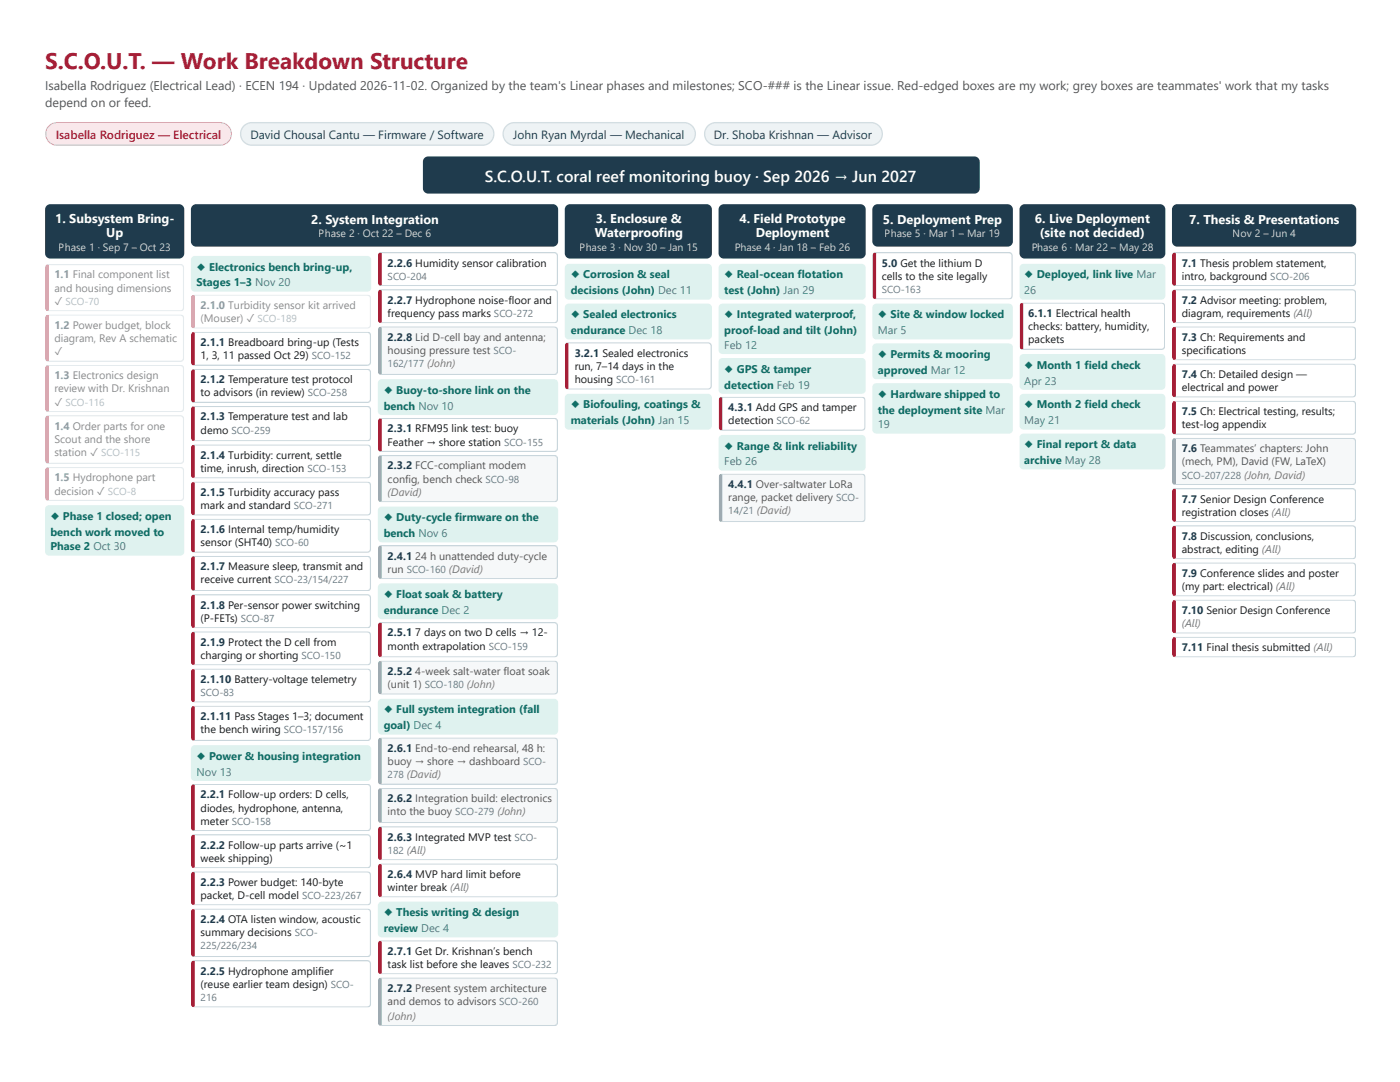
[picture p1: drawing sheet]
<svg xmlns="http://www.w3.org/2000/svg" width="279mm" height="216mm" viewBox="0 0 279 216" stroke-linecap="round" stroke-linejoin="round" font-family="sans-serif">
<defs><g id="words">
<text font-size="4.5" fill="#a51f37" x="9" y="13.8">S.C.O.U.T. — Work Breakdown Structure</text>
<text font-size="3.2" fill="#fff" x="96.7" y="36.2">S.C.O.U.T. coral reef monitoring buoy · Sep 2026 → Jun 2027</text>
<g font-size="2.5" fill="#555">
<text x="9" y="18">Isabella Rodriguez (Electrical Lead) · ECEN 194 · Updated 2026-11-02. Organized by the team's Linear phases and milestones; SCO-### is the Linear issue. Red-edged boxes are my work; grey boxes are teammates' work that my tasks</text>
<text x="9" y="21.4">depend on or feed.</text>
</g>
<g font-size="2.5" fill="#fff">
<text x="11" y="44.4">1. Subsystem Bring-</text>
<text x="21.2" y="47.4">Up</text>
<text x="62.1" y="44.7">2. System Integration</text>
<text x="118.7" y="47.4">Waterproofing</text>
<text x="118.9" y="44.4">3. Enclosure &amp;</text>
<text x="147.6" y="44.4">4. Field Prototype</text>
<text x="150.8" y="47.4">Deployment</text>
<text x="176.2" y="44.7">5. Deployment Prep</text>
<text x="206.5" y="44.4">6. Live Deployment</text>
<text x="207.5" y="47.4">(site not decided)</text>
<text x="237.3" y="44.7">7. Thesis &amp; Presentations</text>
</g>
<text font-size="2.4" fill="#a51f37" x="11.1" y="27.8">Isabella Rodriguez — Electrical</text>
<g font-size="2.4" fill="#1f3b4d">
<text x="50" y="27.8">David Chousal Cantu — Firmware / Software</text>
<text x="102.4" y="27.8">John Ryan Myrdal — Mechanical</text>
<text x="142.5" y="27.8">Dr. Shoba Krishnan — Advisor</text>
</g>
<g font-size="2.2" fill="#0f6e66">
<text x="39.2" y="54">◆ Electronics bench bring-up,</text>
<text x="39.2" y="57.2">Stages 1–3 Nov 20</text>
<text x="113.9" y="55.6">◆ Corrosion &amp; seal</text>
<text x="113.9" y="58.7">decisions (John) Dec 11</text>
<text x="144.6" y="55.6">◆ Real-ocean flotation</text>
<text x="144.6" y="58.7">test (John) Jan 29</text>
<text x="204.4" y="55.6">◆ Deployed, link live Mar</text>
<text x="113.9" y="63.5">◆ Sealed electronics</text>
<text x="144.6" y="63.5">◆ Integrated waterproof,</text>
<text x="175.2" y="63.5">◆ Site &amp; window locked</text>
<text x="113.9" y="66.7">endurance Dec 18</text>
<text x="144.6" y="66.7">proof-load and tilt (John)</text>
<text x="175.2" y="71.4">◆ Permits &amp; mooring</text>
<text x="144.6" y="74.3">◆ GPS &amp; tamper</text>
<text x="144.6" y="77.5">detection Feb 19</text>
<text x="175.2" y="74.6">approved Mar 12</text>
<text x="204.4" y="73.6">◆ Month 1 field check</text>
<text x="76.6" y="78.6">◆ Buoy-to-shore link on the</text>
<text x="76.6" y="81.8">bench Nov 10</text>
<text x="113.9" y="81.5">◆ Biofouling, coatings &amp;</text>
<text x="175.2" y="79.4">◆ Hardware shipped to</text>
<text x="175.2" y="82.5">the deployment site Mar</text>
<text x="204.4" y="81.5">◆ Month 2 field check</text>
<text x="113.9" y="84.7">materials (John) Jan 15</text>
<text x="144.6" y="89.7">◆ Range &amp; link reliability</text>
<text x="204.4" y="89.4">◆ Final report &amp; data</text>
<text x="204.4" y="92.6">archive May 28</text>
<text x="10.1" y="103.7">◆ Phase 1 closed; open</text>
<text x="10.1" y="106.9">bench work moved to</text>
<text x="76.6" y="104">◆ Duty-cycle firmware on the</text>
<text x="76.6" y="107.2">bench Nov 6</text>
<text x="10.1" y="109.8">Phase 2 Oct 30</text>
<text x="76.6" y="119.3">◆ Float soak &amp; battery</text>
<text x="76.6" y="122.5">endurance Dec 2</text>
<text x="76.6" y="142.3">◆ Full system integration (fall</text>
<text x="76.6" y="145.5">goal) Dec 4</text>
<text x="39.2" y="151.6">◆ Power &amp; housing integration</text>
<text x="76.6" y="182.8">◆ Thesis writing &amp; design</text>
<text x="76.6" y="186">review Dec 4</text>
</g>
<g font-size="2.2" fill="#1f3b4d">
<text x="77.4" y="53.2">2.2.6 Humidity sensor calibration</text>
<text x="176" y="53.2">5.0 Get the lithium D</text>
<text x="235.9" y="53.2">7.1 Thesis problem statement,</text>
<text x="10.8" y="55.6">1.1 Final component list</text>
<text x="10.8" y="65.6">1.2 Power budget, block</text>
<text x="40" y="61.6">2.1.0 Turbidity sensor kit arrived</text>
<text x="77.4" y="60.6">2.2.7 Hydrophone noise-floor and</text>
<text x="205.2" y="63.2">6.1.1 Electrical health</text>
<text x="235.9" y="60.6">7.2 Advisor meeting: problem,</text>
<text x="40" y="69.1">2.1.1 Breadboard bring-up (Tests</text>
<text x="77.4" y="68">2.2.8 Lid D-cell bay and antenna;</text>
<text x="114.7" y="71.2">3.2.1 Sealed electronics</text>
<text x="235.9" y="68">7.3 Ch: Requirements and</text>
<text x="10.8" y="75.7">1.3 Electronics design</text>
<text x="40" y="76.5">2.1.2 Temperature test protocol</text>
<text x="235.9" y="75.4">7.4 Ch: Detailed design —</text>
<text x="40" y="83.9">2.1.3 Temperature test and lab</text>
<text x="145.3" y="82">4.3.1 Add GPS and tamper</text>
<text x="235.9" y="82.8">7.5 Ch: Electrical testing, results;</text>
<text x="10.8" y="85.7">1.4 Order parts for one</text>
<text x="77.4" y="86.3">2.3.1 RFM95 link test: buoy</text>
<text x="40" y="91.5">2.1.4 Turbidity: current, settle</text>
<text x="77.4" y="93.7">2.3.2 FCC-compliant modem</text>
<text x="235.9" y="90.2">7.6 Teammates’ chapters: John</text>
<text x="10.8" y="96">1.5 Hydrophone part</text>
<text x="40" y="99">2.1.5 Turbidity accuracy pass</text>
<text x="145.3" y="97.4">4.4.1 Over-saltwater LoRa</text>
<text x="235.9" y="100.3">7.7 Senior Design Conference</text>
<text x="40" y="106.4">2.1.6 Internal temp/humidity</text>
<text x="235.9" y="107.7">7.8 Discussion, conclusions,</text>
<text x="40" y="113.8">2.1.7 Measure sleep, transmit and</text>
<text x="77.4" y="111.7">2.4.1</text>
<text x="235.9" y="115.1">7.9 Conference slides and poster</text>
<text x="40" y="121.4">2.1.8 Per-sensor power switching</text>
<text x="235.9" y="122.5">7.10 Senior Design Conference</text>
<text x="40" y="128.9">2.1.9 Protect the D cell from</text>
<text x="77.4" y="127">2.5.1</text>
<text x="235.9" y="129.9">7.11 Final thesis submitted (All)</text>
<text x="40" y="136.3">2.1.10 Battery-voltage telemetry</text>
<text x="77.4" y="134.7">2.5.2</text>
<text x="40" y="143.7">2.1.11 Pass Stages 1–3; document</text>
<text x="77.4" y="150">2.6.1 End-to-end rehearsal, 48 h:</text>
<text x="40" y="159.3">2.2.1 Follow-up orders: D cells,</text>
<text x="77.4" y="160.1">2.6.2 Integration build: electronics</text>
<text x="77.4" y="167.7">2.6.3 Integrated MVP test SCO-</text>
<text x="40" y="169.3">2.2.2 Follow-up parts arrive (~1</text>
<text x="40" y="176.7">2.2.3 Power budget: 140-byte</text>
<text x="77.4" y="175.2">2.6.4 MVP hard limit before</text>
<text x="40" y="184.1">2.2.4 OTA listen window, acoustic</text>
<text x="77.4" y="190.5">2.7.1 Get Dr. Krishnan’s bench</text>
<text x="40" y="194.5">2.2.5 Hydrophone amplifier</text>
<text x="77.4" y="197.9">2.7.2 Present system architecture</text>
</g>
<g font-size="2.2" fill="#1a1a1a">
<text x="10.8" y="58.2">and housing dimensions</text>
<text x="176" y="55.8">cells to the site legally</text>
<text x="235.9" y="55.8">intro, background SCO-206</text>
<text x="10.8" y="60.9">✓ SCO-70</text>
<text x="40" y="64.3">(Mouser) ✓ SCO-189</text>
<text x="77.4" y="63.2">frequency pass marks SCO-272</text>
<text x="205.2" y="65.9">checks: battery, humidity,</text>
<text x="235.9" y="63.2">diagram, requirements (All)</text>
<text x="10.8" y="68.3">diagram, Rev A schematic</text>
<text x="10.8" y="70.9">✓</text>
<text x="40" y="71.7">1, 3, 11 passed Oct 29) SCO-152</text>
<text x="205.2" y="68.5">packets</text>
<text x="235.9" y="70.6">specifications</text>
<text x="114.7" y="73.8">run, 7–14 days in the</text>
<text x="114.7" y="76.5">housing SCO-161</text>
<text x="10.8" y="78.3">review with Dr. Krishnan</text>
<text x="10.8" y="81">✓ SCO-116</text>
<text x="40" y="79.1">to advisors (in review) SCO-258</text>
<text x="235.9" y="78.1">electrical and power</text>
<text x="10.8" y="88.4">Scout and the shore</text>
<text x="40" y="86.5">demo SCO-259</text>
<text x="77.4" y="88.9">Feather → shore station SCO-155</text>
<text x="145.3" y="84.7">detection SCO-62</text>
<text x="235.9" y="85.5">test-log appendix</text>
<text x="10.8" y="91">station ✓ SCO-115</text>
<text x="40" y="94.2">time, inrush, direction SCO-153</text>
<text x="10.8" y="98.7">decision ✓ SCO-8</text>
<text x="40" y="101.6">mark and standard SCO-271</text>
<text x="235.9" y="102.9">registration closes (All)</text>
<text x="40" y="109">sensor (SHT40) SCO-60</text>
<text x="235.9" y="110.3">abstract, editing (All)</text>
<text x="40" y="116.4">receive current SCO-23/154/227</text>
<text x="235.9" y="117.7">(my part: electrical) (All)</text>
<text x="40" y="124.1">(P-FETs) SCO-87</text>
<text x="40" y="131.5">charging or shorting SCO-150</text>
<text x="77.4" y="129.6">month extrapolation SCO-159</text>
<text x="82.9" y="127">7 days on two D cells → 12-</text>
<text x="40" y="146.3">the bench wiring SCO-157/156</text>
<text x="40" y="161.9">diodes, hydrophone, antenna,</text>
<text x="40" y="164.6">meter SCO-158</text>
<text x="40" y="172">week shipping)</text>
<text x="40" y="179.4">packet, D-cell model SCO-223/267</text>
<text x="77.4" y="177.8">winter break (All)</text>
<text x="40" y="186.8">summary decisions SCO-</text>
<text x="40" y="197.1">(reuse earlier team design) SCO-</text>
<text x="77.4" y="193.1">task list before she leaves SCO-232</text>
</g>
<g font-size="2.2" fill="#4c7d78">
<text x="204.4" y="58.7">26</text>
<text x="144.6" y="69.6">Feb 12</text>
<text x="175.2" y="66.7">Mar 5</text>
<text x="204.4" y="76.7">Apr 23</text>
<text x="175.2" y="85.5">19</text>
<text x="204.4" y="84.7">May 21</text>
<text x="144.6" y="92.9">Feb 26</text>
<text x="39.2" y="154.8">Nov 13</text>
</g>
<g font-size="2.2" fill="#555">
<text x="77.4" y="70.6">housing pressure test SCO-</text>
<text x="235.9" y="92.9">(mech, PM), David (FW, LaTeX)</text>
<text x="77.4" y="96.3">config, bench check SCO-98</text>
<text x="145.3" y="100">range, packet delivery SCO-</text>
<text x="82.9" y="111.7">24 h unattended duty-cycle</text>
<text x="77.4" y="114.3">run SCO-160 (David)</text>
<text x="77.4" y="137.3">(unit 1) SCO-180 (John)</text>
<text x="82.9" y="134.7">4-week salt-water float soak</text>
<text x="77.4" y="152.7">buoy → shore → dashboard SCO-</text>
<text x="77.4" y="162.7">into the buoy SCO-279 (John)</text>
<text x="77.4" y="200.6">and demos to advisors SCO-260</text>
</g>
<g font-size="2.2" fill="#777">
<text x="77.4" y="99">(David)</text>
<text x="235.9" y="125.1">(All)</text>
<text x="77.4" y="203.5">(John)</text>
</g>
<g font-size="2.1" fill="#fff">
<text x="63.6" y="47.4">Phase 2 · Oct 22 – Dec 6</text>
<text x="176.6" y="47.4">Phase 5 · Mar 1 – Mar 19</text>
<text x="246" y="47.4">Nov 2 – Jun 4</text>
<text x="11.7" y="50">Phase 1 · Sep 7 – Oct 23</text>
<text x="115.7" y="50">Phase 3 · Nov 30 – Jan 15</text>
<text x="146.6" y="50">Phase 4 · Jan 18 – Feb 26</text>
<text x="205.8" y="50">Phase 6 · Mar 22 – May 28</text>
</g>
<g font-size="2" fill="#6b7c85">
<text x="77.4" y="55.8">SCO-204</text>
<text x="176" y="58.5">SCO-163</text>
<text x="77.4" y="73.3">162/177 (John)</text>
<text x="235.9" y="95.5">SCO-207/228 (John, David)</text>
<text x="145.3" y="102.7">14/21 (David)</text>
<text x="40" y="138.9">SCO-83</text>
<text x="77.4" y="155.3">278 (David)</text>
<text x="77.4" y="170.4">182 (All)</text>
<text x="40" y="189.4">225/226/234</text>
<text x="40" y="199.8">216</text>
</g>
</g></defs>
<path d="M84.7 31.5l.8-.3h109a1.06 1.06 0 0 1 1 1.1v5.3a1.06 1.06 0 0 1-1 1h-109a1.06 1.06 0 0 1-1.1-1v-5.3z" fill="#1f3b4d"/>
<path d="M9.8 25.1a2.25 2.25 0 0 1 1.6-.6h32.5a2.25 2.25 0 0 1 2.3 2.2 2.25 2.25 0 0 1-2.3 2.3h-32.5a2.25 2.25 0 0 1-2.1-1.4 2.25 2.25 0 0 1 .5-2.5z" fill="#fde8ec"/>
<path d="M9.8 25.1a2.25 2.25 0 0 1 1.6-.6h32.5a2.25 2.25 0 0 1 2.3 2.2 2.25 2.25 0 0 1-2.3 2.3h-32.5a2.25 2.25 0 0 1-2.1-1.4 2.25 2.25 0 0 1 .5-2.5z" fill="none" stroke="#f2b8c3" stroke-width=".26"/>
<path d="M48.7 25.1a2.25 2.25 0 0 1 1.6-.6h46a2.25 2.25 0 0 1 2.3 2.2 2.25 2.25 0 0 1-2.3 2.3h-46a2.25 2.25 0 0 1-2.1-1.4 2.25 2.25 0 0 1 .5-2.5z" fill="#eef3f5"/>
<path d="M48.7 25.1a2.25 2.25 0 0 1 1.6-.6h46a2.25 2.25 0 0 1 2.3 2.2 2.25 2.25 0 0 1-2.3 2.3h-46a2.25 2.25 0 0 1-2.1-1.4 2.25 2.25 0 0 1 .5-2.5z" fill="none" stroke="#d3dee3" stroke-width=".26"/>
<path d="M101.1 25.1a2.25 2.25 0 0 1 1.6-.6h33.8a2.25 2.25 0 0 1 2.3 2.2 2.25 2.25 0 0 1-2.3 2.3h-33.8a2.25 2.25 0 0 1-2.1-1.4 2.25 2.25 0 0 1 .5-2.5z" fill="#eef3f5"/>
<path d="M101.1 25.1a2.25 2.25 0 0 1 1.6-.6h33.8a2.25 2.25 0 0 1 2.3 2.2 2.25 2.25 0 0 1-2.3 2.3h-33.8a2.25 2.25 0 0 1-2.1-1.4 2.25 2.25 0 0 1 .5-2.5z" fill="none" stroke="#d3dee3" stroke-width=".26"/>
<path d="M141.3 25.1a2.25 2.25 0 0 1 1.6-.6h30.9a2.25 2.25 0 0 1 2.3 2.2 2.25 2.25 0 0 1-2.3 2.3h-30.9a2.25 2.25 0 0 1-2.1-1.4 2.25 2.25 0 0 1 .5-2.5z" fill="#eef3f5"/>
<path d="M141.3 25.1a2.25 2.25 0 0 1 1.6-.6h30.9a2.25 2.25 0 0 1 2.3 2.2 2.25 2.25 0 0 1-2.3 2.3h-30.9a2.25 2.25 0 0 1-2.1-1.4 2.25 2.25 0 0 1 .5-2.5z" fill="none" stroke="#d3dee3" stroke-width=".26"/>
<path d="M9.3 41.1l.8-.4h25.6a1.06 1.06 0 0 1 1.1 1.1v8.7a1.06 1.06 0 0 1-1.1 1.1h-25.6a1.06 1.06 0 0 1-1.1-1.1v-8.7z" fill="#1f3b4d"/>
<path d="M9.2 101l.6-.2h26.2a.79 .79 0 0 1 .8 .8v8.5a.79 .79 0 0 1-.8 .8h-26.2a.79 .79 0 0 1-.8-.8v-8.5z" fill="#dff2ef"/>
<path d="M38.4 41.1l.8-.4h71.1a1.06 1.06 0 0 1 1.1 1.1v6.4a1.06 1.06 0 0 1-1.1 1h-71.1a1.06 1.06 0 0 1-1.1-1v-6.4z" fill="#1f3b4d"/>
<path d="M38.3 51.3l.6-.2h34.4a.79 .79 0 0 1 .8 .8v5.5a.79 .79 0 0 1-.8 .8h-34.4a.79 .79 0 0 1-.8-.8v-5.5z" fill="#dff2ef"/>
<path d="M38.7 66.4l.2-.1h34.4a.66 .66 0 0 1 .7 .6v5.3a.66 .66 0 0 1-.7 .7h-34.5l-.2-.3-.1-.4v-5.3z" fill="#fff"/>
<g fill="#c9d6dc">
<path d="M38.1 66.1h36v.6h-36z"/>
<path d="M38.1 72.4h36v.6h-36z"/>
<path d="M73.5 66.1h.6v6.9h-.6z"/>
</g>
<path d="M38.1 66.1h.8v6.9h-.8z" fill="#a51f37"/>
<path d="M38.7 73.8l.2-.1h34.4a.66 .66 0 0 1 .7 .6v5.3a.66 .66 0 0 1-.7 .7h-34.5l-.2-.3-.1-.4v-5.3z" fill="#fff"/>
<g fill="#c9d6dc">
<path d="M38.1 73.6h36v.5h-36z"/>
<path d="M38.1 79.9h36v.5h-36z"/>
<path d="M73.5 73.6h.6v6.8h-.6z"/>
</g>
<path d="M38.1 73.6h.8v6.8h-.8z" fill="#a51f37"/>
<path d="M38.7 81.2l.2-.1h34.4a.66 .66 0 0 1 .7 .7v5.5a.66 .66 0 0 1-.7 .7h-34.5l-.2-.3-.1-.4v-5.5z" fill="#fff"/>
<g fill="#c9d6dc">
<path d="M38.1 81h36v.5h-36z"/>
<path d="M38.1 87.5h36v.6h-36z"/>
<path d="M73.5 81h.6v7.1h-.6z"/>
</g>
<path d="M38.1 81h.8v7.1h-.8z" fill="#a51f37"/>
<path d="M38.7 88.9l.2-.1h34.4a.66 .66 0 0 1 .7 .6v5.3a.66 .66 0 0 1-.7 .7h-34.5l-.2-.3-.1-.4v-5.3z" fill="#fff"/>
<g fill="#c9d6dc">
<path d="M38.1 88.6h36v.6h-36z"/>
<path d="M38.1 94.9h36v.6h-36z"/>
<path d="M73.5 88.6h.6v6.9h-.6z"/>
</g>
<path d="M38.1 88.6h.8v6.9h-.8z" fill="#a51f37"/>
<path d="M38.7 96.3l.2-.1h34.4a.66 .66 0 0 1 .7 .6v5.3a.66 .66 0 0 1-.7 .7h-34.5l-.2-.3-.1-.4v-5.3z" fill="#fff"/>
<g fill="#c9d6dc">
<path d="M38.1 96h36v.6h-36z"/>
<path d="M38.1 102.3h36v.6h-36z"/>
<path d="M73.5 96h.6v6.9h-.6z"/>
</g>
<path d="M38.1 96h.8v6.9h-.8z" fill="#a51f37"/>
<path d="M38.7 103.7l.2-.1h34.4a.66 .66 0 0 1 .7 .6v5.3a.66 .66 0 0 1-.7 .7h-34.5l-.2-.3-.1-.4v-5.3z" fill="#fff"/>
<g fill="#c9d6dc">
<path d="M38.1 103.5h36v.5h-36z"/>
<path d="M38.1 109.8h36v.5h-36z"/>
<path d="M73.5 103.5h.6v6.8h-.6z"/>
</g>
<path d="M38.1 103.5h.8v6.8h-.8z" fill="#a51f37"/>
<path d="M38.7 111.1l.2-.1h34.4a.66 .66 0 0 1 .7 .7v5.5a.66 .66 0 0 1-.7 .7h-34.5l-.2-.3-.1-.4v-5.5z" fill="#fff"/>
<g fill="#c9d6dc">
<path d="M38.1 110.9h36v.5h-36z"/>
<path d="M38.1 117.4h36v.6h-36z"/>
<path d="M73.5 110.9h.6v7.1h-.6z"/>
</g>
<path d="M38.1 110.9h.8v7.1h-.8z" fill="#a51f37"/>
<path d="M38.7 118.8l.2-.1h34.4a.66 .66 0 0 1 .7 .6v5.3a.66 .66 0 0 1-.7 .7h-34.5l-.2-.3-.1-.4v-5.3z" fill="#fff"/>
<g fill="#c9d6dc">
<path d="M38.1 118.5h36v.6h-36z"/>
<path d="M38.1 124.8h36v.6h-36z"/>
<path d="M73.5 118.5h.6v6.9h-.6z"/>
</g>
<path d="M38.1 118.5h.8v6.9h-.8z" fill="#a51f37"/>
<path d="M38.7 126.2l.2-.1h34.4a.66 .66 0 0 1 .7 .6v5.3a.66 .66 0 0 1-.7 .7h-34.5l-.2-.3-.1-.4v-5.3z" fill="#fff"/>
<g fill="#c9d6dc">
<path d="M38.1 125.9h36v.6h-36z"/>
<path d="M38.1 132.2h36v.6h-36z"/>
<path d="M73.5 125.9h.6v6.9h-.6z"/>
</g>
<path d="M38.1 125.9h.8v6.9h-.8z" fill="#a51f37"/>
<path d="M38.7 133.6l.2-.1h34.4a.66 .66 0 0 1 .7 .6v5.3a.66 .66 0 0 1-.7 .7h-34.5l-.2-.3-.1-.4v-5.3z" fill="#fff"/>
<g fill="#c9d6dc">
<path d="M38.1 133.3h36v.6h-36z"/>
<path d="M38.1 139.6h36v.6h-36z"/>
<path d="M73.5 133.3h.6v6.9h-.6z"/>
</g>
<path d="M38.1 133.3h.8v6.9h-.8z" fill="#a51f37"/>
<path d="M38.7 141l.2-.1h34.4a.66 .66 0 0 1 .7 .7v5.5a.66 .66 0 0 1-.7 .7h-34.5l-.2-.3-.1-.4v-5.5z" fill="#fff"/>
<g fill="#c9d6dc">
<path d="M38.1 140.8h36v.5h-36z"/>
<path d="M38.1 147.3h36v.6h-36z"/>
<path d="M73.5 140.8h.6v7.1h-.6z"/>
</g>
<path d="M38.1 140.8h.8v7.1h-.8z" fill="#a51f37"/>
<path d="M38.3 148.9l.6-.2h34.4a.79 .79 0 0 1 .8 .8v5.5a.79 .79 0 0 1-.8 .8h-34.4a.79 .79 0 0 1-.8-.8v-5.5z" fill="#dff2ef"/>
<path d="M38.7 156.6l.2-.1h34.4a.66 .66 0 0 1 .7 .7v7.9a.66 .66 0 0 1-.7 .7l-34.5-.1-.2-.2-.1-.4v-7.9z" fill="#fff"/>
<g fill="#c9d6dc">
<path d="M38.1 156.4h36v.5h-36z"/>
<path d="M38.1 165.3h36v.6h-36z"/>
<path d="M73.5 156.4h.6v9.5h-.6z"/>
</g>
<path d="M38.1 156.4h.8v9.5h-.8z" fill="#a51f37"/>
<path d="M38.7 166.7l.2-.1h34.4a.66 .66 0 0 1 .7 .6v5.3a.66 .66 0 0 1-.7 .7h-34.5l-.2-.3-.1-.4v-5.3z" fill="#fff"/>
<g fill="#c9d6dc">
<path d="M38.1 166.4h36v.6h-36z"/>
<path d="M38.1 172.7h36v.6h-36z"/>
<path d="M73.5 166.4h.6v6.9h-.6z"/>
</g>
<path d="M38.1 166.4h.8v6.9h-.8z" fill="#a51f37"/>
<path d="M38.7 174.1l.2-.1h34.4a.66 .66 0 0 1 .7 .6v5.3a.66 .66 0 0 1-.7 .7h-34.5l-.2-.3-.1-.4v-5.3z" fill="#fff"/>
<g fill="#c9d6dc">
<path d="M38.1 173.8h36v.6h-36z"/>
<path d="M38.1 180.1h36v.6h-36z"/>
<path d="M73.5 173.8h.6v6.9h-.6z"/>
</g>
<path d="M38.1 173.8h.8v6.9h-.8z" fill="#a51f37"/>
<path d="M38.7 181.5l.2-.1h34.4a.66 .66 0 0 1 .7 .6v8.2a.66 .66 0 0 1-.7 .7h-34.5l-.2-.3-.1-.4v-8.2z" fill="#fff"/>
<g fill="#c9d6dc">
<path d="M38.1 181.2h36v.6h-36z"/>
<path d="M38.1 190.4h36v.6h-36z"/>
<path d="M73.5 181.2h.6v9.8h-.6z"/>
</g>
<path d="M38.1 181.2h.8v9.8h-.8z" fill="#a51f37"/>
<path d="M38.7 191.8l.2-.1h34.4a.66 .66 0 0 1 .7 .7v7.9a.66 .66 0 0 1-.7 .7l-34.5-.1-.2-.2-.1-.4v-7.9z" fill="#fff"/>
<g fill="#c9d6dc">
<path d="M38.1 191.6h36v.5h-36z"/>
<path d="M38.1 200.5h36v.6h-36z"/>
<path d="M73.5 191.6h.6v9.5h-.6z"/>
</g>
<path d="M38.1 191.6h.8v9.5h-.8z" fill="#a51f37"/>
<path d="M76 50.5l.2-.1h34.4a.66 .66 0 0 1 .7 .7v5.3a.66 .66 0 0 1-.7 .6h-34.5l-.2-.3-.1-.3v-5.3z" fill="#fff"/>
<g fill="#c9d6dc">
<path d="M75.4 50.3h36v.5h-36z"/>
<path d="M75.4 56.6h36v.5h-36z"/>
<path d="M110.8 50.3h.6v6.8h-.6z"/>
</g>
<path d="M75.4 50.3h.8v6.8h-.8z" fill="#a51f37"/>
<path d="M76 57.9l.2-.1h34.4a.66 .66 0 0 1 .7 .7v5.3a.66 .66 0 0 1-.7 .6h-34.5l-.2-.3-.1-.3v-5.3z" fill="#fff"/>
<g fill="#c9d6dc">
<path d="M75.4 57.7h36v.6h-36z"/>
<path d="M75.4 64h36v.6h-36z"/>
<path d="M110.8 57.7h.6v6.9h-.6z"/>
</g>
<path d="M75.4 57.7h.8v6.9h-.8z" fill="#a51f37"/>
<path d="M76 65.3l.2-.1h34.4a.66 .66 0 0 1 .7 .7v8.2a.66 .66 0 0 1-.7 .6h-34.5l-.2-.2-.1-.4v-8.2z" fill="#f6f8f9"/>
<g fill="#c9d6dc">
<path d="M75.4 65.1h36v.6h-36z"/>
<path d="M75.4 74.3h36v.6h-36z"/>
<path d="M110.8 65.1h.6v9.8h-.6z"/>
</g>
<path d="M75.4 65.1h.8v9.8h-.8z" fill="#9aa8b0"/>
<path d="M75.6 75.9l.6-.2h34.4a.79 .79 0 0 1 .8 .8v5.5a.79 .79 0 0 1-.8 .8h-34.4a.79 .79 0 0 1-.8-.8v-5.5z" fill="#dff2ef"/>
<path d="M76 83.6l.2-.1h34.4a.66 .66 0 0 1 .7 .6v5.3a.66 .66 0 0 1-.7 .7h-34.5l-.2-.3-.1-.4v-5.3z" fill="#fff"/>
<g fill="#c9d6dc">
<path d="M75.4 83.3h36v.6h-36z"/>
<path d="M75.4 89.6h36v.6h-36z"/>
<path d="M110.8 83.3h.6v6.9h-.6z"/>
</g>
<path d="M75.4 83.3h.8v6.9h-.8z" fill="#a51f37"/>
<path d="M76 91l.2-.1h34.4a.66 .66 0 0 1 .7 .6v8a.66 .66 0 0 1-.7 .6h-34.5l-.2-.2-.1-.4v-8z" fill="#f6f8f9"/>
<g fill="#c9d6dc">
<path d="M75.4 90.8h36v.5h-36z"/>
<path d="M75.4 99.7h36v.6h-36z"/>
<path d="M110.8 90.8h.6v9.5h-.6z"/>
</g>
<path d="M75.4 90.8h.8v9.5h-.8z" fill="#9aa8b0"/>
<path d="M75.6 101.3l.6-.2h34.4a.79 .79 0 0 1 .8 .8v5.5a.79 .79 0 0 1-.8 .8h-34.4a.79 .79 0 0 1-.8-.8v-5.5z" fill="#dff2ef"/>
<path d="M76 109l.2-.1h34.4a.66 .66 0 0 1 .7 .6v5.3a.66 .66 0 0 1-.7 .7h-34.5l-.2-.3-.1-.4v-5.3z" fill="#f6f8f9"/>
<g fill="#c9d6dc">
<path d="M75.4 108.7h36v.6h-36z"/>
<path d="M75.4 115h36v.6h-36z"/>
<path d="M110.8 108.7h.6v6.9h-.6z"/>
</g>
<path d="M75.4 108.7h.8v6.9h-.8z" fill="#9aa8b0"/>
<path d="M75.6 116.6l.6-.2h34.4a.79 .79 0 0 1 .8 .8v5.6a.79 .79 0 0 1-.8 .8h-34.4a.79 .79 0 0 1-.8-.8v-5.6z" fill="#dff2ef"/>
<path d="M76 124.3l.2-.1h34.4a.66 .66 0 0 1 .7 .7v5.5a.66 .66 0 0 1-.7 .7h-34.5l-.2-.3-.1-.4v-5.5z" fill="#fff"/>
<g fill="#c9d6dc">
<path d="M75.4 124.1h36v.6h-36z"/>
<path d="M75.4 130.7h36v.5h-36z"/>
<path d="M110.8 124.1h.6v7.1h-.6z"/>
</g>
<path d="M75.4 124.1h.8v7.1h-.8z" fill="#a51f37"/>
<path d="M76 132l.2-.1h34.4a.66 .66 0 0 1 .7 .7v5.2a.66 .66 0 0 1-.7 .7h-34.5l-.2-.3-.1-.4v-5.2z" fill="#f6f8f9"/>
<g fill="#c9d6dc">
<path d="M75.4 131.8h36v.5h-36z"/>
<path d="M75.4 138.1h36v.5h-36z"/>
<path d="M110.8 131.8h.6v6.8h-.6z"/>
</g>
<path d="M75.4 131.8h.8v6.8h-.8z" fill="#9aa8b0"/>
<path d="M75.6 139.7l.6-.3h34.4a.79 .79 0 0 1 .8 .8v5.6a.79 .79 0 0 1-.8 .8h-34.4a.79 .79 0 0 1-.8-.8v-5.6z" fill="#dff2ef"/>
<path d="M76 147.4l.2-.2h34.4a.66 .66 0 0 1 .7 .7v7.9a.66 .66 0 0 1-.7 .7h-34.5l-.2-.3-.1-.4v-7.9z" fill="#f6f8f9"/>
<g fill="#c9d6dc">
<path d="M75.4 147.1h36v.6h-36z"/>
<path d="M75.4 156.1h36v.5h-36z"/>
<path d="M110.8 147.1h.6v9.5h-.6z"/>
</g>
<path d="M75.4 147.1h.8v9.5h-.8z" fill="#9aa8b0"/>
<path d="M76 157.4l.2-.1h34.4a.66 .66 0 0 1 .7 .7v5.5a.66 .66 0 0 1-.7 .7h-34.5l-.2-.3-.1-.4v-5.5z" fill="#f6f8f9"/>
<g fill="#c9d6dc">
<path d="M75.4 157.2h36v.5h-36z"/>
<path d="M75.4 163.7h36v.6h-36z"/>
<path d="M110.8 157.2h.6v7.1h-.6z"/>
</g>
<path d="M75.4 157.2h.8v7.1h-.8z" fill="#9aa8b0"/>
<path d="M76 165.1l.2-.1h34.4a.66 .66 0 0 1 .7 .6v5.3a.66 .66 0 0 1-.7 .7h-34.5l-.2-.3-.1-.4v-5.3z" fill="#fff"/>
<g fill="#c9d6dc">
<path d="M75.4 164.8h36v.6h-36z"/>
<path d="M75.4 171.1h36v.6h-36z"/>
<path d="M110.8 164.8h.6v6.9h-.6z"/>
</g>
<path d="M75.4 164.8h.8v6.9h-.8z" fill="#a51f37"/>
<path d="M76 172.5l.2-.1h34.4a.66 .66 0 0 1 .7 .6v5.3a.66 .66 0 0 1-.7 .7h-34.5l-.2-.3-.1-.4v-5.3z" fill="#fff"/>
<g fill="#c9d6dc">
<path d="M75.4 172.2h36v.6h-36z"/>
<path d="M75.4 178.5h36v.6h-36z"/>
<path d="M110.8 172.2h.6v6.9h-.6z"/>
</g>
<path d="M75.4 172.2h.8v6.9h-.8z" fill="#a51f37"/>
<path d="M75.6 180.1l.6-.2h34.4a.79 .79 0 0 1 .8 .8v5.6a.79 .79 0 0 1-.8 .8h-34.4a.79 .79 0 0 1-.8-.8v-5.6z" fill="#dff2ef"/>
<path d="M76 187.8l.2-.1h34.4a.66 .66 0 0 1 .7 .7v5.3a.66 .66 0 0 1-.7 .6h-34.5l-.2-.3-.1-.3v-5.3z" fill="#fff"/>
<g fill="#c9d6dc">
<path d="M75.4 187.6h36v.6h-36z"/>
<path d="M75.4 193.9h36v.6h-36z"/>
<path d="M110.8 187.6h.6v6.9h-.6z"/>
</g>
<path d="M75.4 187.6h.8v6.9h-.8z" fill="#a51f37"/>
<path d="M76 195.2l.2-.1h34.4a.66 .66 0 0 1 .7 .7v8.2a.66 .66 0 0 1-.7 .7l-34.5-.1-.2-.2-.1-.4v-8.2z" fill="#f6f8f9"/>
<g fill="#c9d6dc">
<path d="M75.4 195h36v.6h-36z"/>
<path d="M75.4 204.2h36v.6h-36z"/>
<path d="M110.8 195h.6v9.8h-.6z"/>
</g>
<path d="M75.4 195h.8v9.8h-.8z" fill="#9aa8b0"/>
<path d="M113 41.1l.8-.4h27.2a1.06 1.06 0 0 1 1.1 1.1v8.7a1.06 1.06 0 0 1-1.1 1.1h-27.2a1.06 1.06 0 0 1-1.1-1.1v-8.7z" fill="#1f3b4d"/>
<g fill="#dff2ef">
<path d="M112.9 52.9l.6-.2h27.8a.79 .79 0 0 1 .8 .7v5.6a.79 .79 0 0 1-.8 .8h-27.8a.79 .79 0 0 1-.8-.8v-5.6z"/>
<path d="M112.9 60.8l.6-.2h27.8a.79 .79 0 0 1 .8 .8v5.5a.79 .79 0 0 1-.8 .8h-27.8a.79 .79 0 0 1-.8-.8v-5.5z"/>
</g>
<path d="M113.3 68.5l.2-.1h27.8a.66 .66 0 0 1 .6 .7v7.9a.66 .66 0 0 1-.6 .7l-27.9-.1-.2-.2-.1-.4v-7.9z" fill="#fff"/>
<g fill="#c9d6dc">
<path d="M112.7 68.3h29.4v.5h-29.4z"/>
<path d="M112.7 77.2h29.4v.6h-29.4z"/>
<path d="M141.5 68.3h.6v9.5h-.6z"/>
</g>
<path d="M112.7 68.3h.9v9.5h-.9z" fill="#a51f37"/>
<path d="M112.9 78.8l.6-.2h27.8a.79 .79 0 0 1 .8 .8v5.5a.79 .79 0 0 1-.8 .8h-27.8a.79 .79 0 0 1-.8-.8v-5.5z" fill="#dff2ef"/>
<path d="M143.7 41.1l.8-.4h27.2a1.06 1.06 0 0 1 1.1 1.1v8.7a1.06 1.06 0 0 1-1.1 1.1h-27.2a1.06 1.06 0 0 1-1.1-1.1v-8.7z" fill="#1f3b4d"/>
<g fill="#dff2ef">
<path d="M143.6 52.9l.6-.2h27.8a.79 .79 0 0 1 .8 .7v5.6a.79 .79 0 0 1-.8 .8h-27.8a.79 .79 0 0 1-.8-.8v-5.6z"/>
<path d="M143.6 60.8l.6-.2h27.8a.79 .79 0 0 1 .8 .8v8.4a.79 .79 0 0 1-.8 .8h-27.8a.79 .79 0 0 1-.8-.8v-8.4z"/>
<path d="M143.6 71.7l.6-.3h27.8a.79 .79 0 0 1 .8 .8v5.6a.79 .79 0 0 1-.8 .8h-27.8a.79 .79 0 0 1-.8-.8v-5.6z"/>
</g>
<path d="M144 79.4l.2-.2h27.8a.66 .66 0 0 1 .6 .7v5.3a.66 .66 0 0 1-.6 .7l-27.9-.1-.2-.2-.1-.4v-5.3z" fill="#fff"/>
<g fill="#c9d6dc">
<path d="M143.4 79.1h29.4v.6h-29.4z"/>
<path d="M143.4 85.4h29.4v.6h-29.4z"/>
<path d="M172.2 79.1h.6v6.9h-.6z"/>
</g>
<path d="M143.4 79.1h.8v6.9h-.8z" fill="#a51f37"/>
<path d="M143.6 87l.6-.2h27.8a.79 .79 0 0 1 .8 .8v5.5a.79 .79 0 0 1-.8 .8h-27.8a.79 .79 0 0 1-.8-.8v-5.5z" fill="#dff2ef"/>
<path d="M144 94.7l.2-.1h27.8a.66 .66 0 0 1 .6 .6v8.3a.66 .66 0 0 1-.6 .6h-27.9l-.2-.3-.1-.3v-8.3z" fill="#f6f8f9"/>
<g fill="#c9d6dc">
<path d="M143.4 94.5h29.4v.5h-29.4z"/>
<path d="M143.4 103.7h29.4v.5h-29.4z"/>
<path d="M172.2 94.5h.6v9.7h-.6z"/>
</g>
<path d="M143.4 94.5h.8v9.7h-.8z" fill="#9aa8b0"/>
<path d="M174.4 41.1l.8-.4h25.9a1.06 1.06 0 0 1 1 1.1v6.4a1.06 1.06 0 0 1-1 1h-25.9a1.06 1.06 0 0 1-1.1-1v-6.4z" fill="#1f3b4d"/>
<path d="M174.7 50.5l.2-.1h26.4a.66 .66 0 0 1 .7 .7v7.9a.66 .66 0 0 1-.7 .7h-26.5l-.2-.3-.1-.4v-7.9z" fill="#fff"/>
<g fill="#c9d6dc">
<path d="M174.1 50.3h28v.5h-28z"/>
<path d="M174.1 59.2h28v.6h-28z"/>
<path d="M201.6 50.3h.5v9.5h-.5z"/>
</g>
<path d="M174.1 50.3h.8v9.5h-.8z" fill="#a51f37"/>
<g fill="#dff2ef">
<path d="M174.3 60.8l.6-.2h26.4a.79 .79 0 0 1 .8 .8v5.5a.79 .79 0 0 1-.8 .8h-26.4a.79 .79 0 0 1-.8-.8v-5.5z"/>
<path d="M174.3 68.8l.6-.3h26.4a.79 .79 0 0 1 .8 .8v5.6a.79 .79 0 0 1-.8 .8h-26.4a.79 .79 0 0 1-.8-.8v-5.6z"/>
<path d="M174.3 76.7l.6-.2h26.4a.79 .79 0 0 1 .8 .8v8.4a.79 .79 0 0 1-.8 .8h-26.4a.79 .79 0 0 1-.8-.8v-8.4z"/>
</g>
<path d="M203.8 41.1l.7-.4h27a1.06 1.06 0 0 1 1.1 1.1v8.7a1.06 1.06 0 0 1-1.1 1.1h-27a1.06 1.06 0 0 1-1-1.1v-8.7z" fill="#1f3b4d"/>
<path d="M203.7 52.9l.6-.2h27.5a.79 .79 0 0 1 .8 .7v5.6a.79 .79 0 0 1-.8 .8h-27.5a.79 .79 0 0 1-.8-.8v-5.6z" fill="#dff2ef"/>
<path d="M204 60.6l.3-.1h27.5a.66 .66 0 0 1 .6 .6v8a.66 .66 0 0 1-.6 .6h-27.6l-.3-.3v-.3v-8z" fill="#fff"/>
<g fill="#c9d6dc">
<path d="M203.5 60.3h29.1v.6h-29.1z"/>
<path d="M203.5 69.3h29.1v.5h-29.1z"/>
<path d="M232 60.3h.6v9.5h-.6z"/>
</g>
<path d="M203.5 60.3h.8v9.5h-.8z" fill="#a51f37"/>
<g fill="#dff2ef">
<path d="M203.7 70.9l.6-.3h27.5a.79 .79 0 0 1 .8 .8v5.6a.79 .79 0 0 1-.8 .8h-27.5a.79 .79 0 0 1-.8-.8v-5.6z"/>
<path d="M203.7 78.8l.6-.2h27.5a.79 .79 0 0 1 .8 .8v5.5a.79 .79 0 0 1-.8 .8h-27.5a.79 .79 0 0 1-.8-.8v-5.5z"/>
<path d="M203.7 86.8l.6-.3h27.5a.79 .79 0 0 1 .8 .8v5.6a.79 .79 0 0 1-.8 .8h-27.5a.79 .79 0 0 1-.8-.8v-5.6z"/>
</g>
<path d="M234.2 41.1l.7-.4h34.7a1.06 1.06 0 0 1 1.1 1.1v6.4a1.06 1.06 0 0 1-1.1 1h-34.7a1.06 1.06 0 0 1-1-1v-6.4z" fill="#1f3b4d"/>
<path d="M234.5 50.5l.2-.1h35.2a.66 .66 0 0 1 .6 .7v5.3a.66 .66 0 0 1-.6 .6h-35.3l-.2-.3-.1-.3v-5.3z" fill="#fff"/>
<g fill="#c9d6dc">
<path d="M233.9 50.3h36.8v.5h-36.8z"/>
<path d="M233.9 56.6h36.8v.5h-36.8z"/>
<path d="M270.1 50.3h.6v6.8h-.6z"/>
</g>
<path d="M233.9 50.3h.8v6.8h-.8z" fill="#a51f37"/>
<path d="M234.5 57.9l.2-.1h35.2a.66 .66 0 0 1 .6 .7v5.3a.66 .66 0 0 1-.6 .6h-35.3l-.2-.3-.1-.3v-5.3z" fill="#fff"/>
<g fill="#c9d6dc">
<path d="M233.9 57.7h36.8v.6h-36.8z"/>
<path d="M233.9 64h36.8v.6h-36.8z"/>
<path d="M270.1 57.7h.6v6.9h-.6z"/>
</g>
<path d="M233.9 57.7h.8v6.9h-.8z" fill="#a51f37"/>
<path d="M234.5 65.3l.2-.1h35.2a.66 .66 0 0 1 .6 .7v5.3a.66 .66 0 0 1-.6 .6h-35.3l-.2-.3-.1-.3v-5.3z" fill="#fff"/>
<g fill="#c9d6dc">
<path d="M233.9 65.1h36.8v.6h-36.8z"/>
<path d="M233.9 71.4h36.8v.6h-36.8z"/>
<path d="M270.1 65.1h.6v6.9h-.6z"/>
</g>
<path d="M233.9 65.1h.8v6.9h-.8z" fill="#a51f37"/>
<path d="M234.5 72.7l.2-.1h35.2a.66 .66 0 0 1 .6 .7v5.3a.66 .66 0 0 1-.6 .6h-35.3l-.2-.3-.1-.3v-5.3z" fill="#fff"/>
<g fill="#c9d6dc">
<path d="M233.9 72.5h36.8v.6h-36.8z"/>
<path d="M233.9 78.8h36.8v.6h-36.8z"/>
<path d="M270.1 72.5h.6v6.9h-.6z"/>
</g>
<path d="M233.9 72.5h.8v6.9h-.8z" fill="#a51f37"/>
<path d="M234.5 80.1l.2-.1h35.2a.66 .66 0 0 1 .6 .7v5.3a.66 .66 0 0 1-.6 .7l-35.3-.1-.2-.2-.1-.4v-5.3z" fill="#fff"/>
<g fill="#c9d6dc">
<path d="M233.9 79.9h36.8v.6h-36.8z"/>
<path d="M233.9 86.2h36.8v.6h-36.8z"/>
<path d="M270.1 79.9h.6v6.9h-.6z"/>
</g>
<path d="M233.9 79.9h.8v6.9h-.8z" fill="#a51f37"/>
<path d="M234.5 87.6l.2-.2h35.2a.66 .66 0 0 1 .6 .7v7.9a.66 .66 0 0 1-.6 .7h-35.3l-.2-.3-.1-.4v-7.9z" fill="#f6f8f9"/>
<g fill="#c9d6dc">
<path d="M233.9 87.3h36.8v.6h-36.8z"/>
<path d="M233.9 96.3h36.8v.5h-36.8z"/>
<path d="M270.1 87.3h.6v9.5h-.6z"/>
</g>
<path d="M233.9 87.3h.8v9.5h-.8z" fill="#9aa8b0"/>
<path d="M234.5 97.6l.2-.1h35.2a.66 .66 0 0 1 .6 .7v5.3a.66 .66 0 0 1-.6 .6h-35.3l-.2-.3-.1-.3v-5.3z" fill="#fff"/>
<g fill="#c9d6dc">
<path d="M233.9 97.4h36.8v.5h-36.8z"/>
<path d="M233.9 103.7h36.8v.5h-36.8z"/>
<path d="M270.1 97.4h.6v6.8h-.6z"/>
</g>
<path d="M233.9 97.4h.8v6.8h-.8z" fill="#a51f37"/>
<path d="M234.5 105l.2-.1h35.2a.66 .66 0 0 1 .6 .7v5.3a.66 .66 0 0 1-.6 .6h-35.3l-.2-.3-.1-.3v-5.3z" fill="#fff"/>
<g fill="#c9d6dc">
<path d="M233.9 104.8h36.8v.6h-36.8z"/>
<path d="M233.9 111.1h36.8v.6h-36.8z"/>
<path d="M270.1 104.8h.6v6.9h-.6z"/>
</g>
<path d="M233.9 104.8h.8v6.9h-.8z" fill="#a51f37"/>
<path d="M234.5 112.4l.2-.1h35.2a.66 .66 0 0 1 .6 .7v5.3a.66 .66 0 0 1-.6 .6h-35.3l-.2-.3-.1-.3v-5.3z" fill="#fff"/>
<g fill="#c9d6dc">
<path d="M233.9 112.2h36.8v.6h-36.8z"/>
<path d="M233.9 118.5h36.8v.6h-36.8z"/>
<path d="M270.1 112.2h.6v6.9h-.6z"/>
</g>
<path d="M233.9 112.2h.8v6.9h-.8z" fill="#a51f37"/>
<path d="M234.5 119.8l.2-.1h35.2a.66 .66 0 0 1 .6 .7v5.3a.66 .66 0 0 1-.6 .6h-35.3l-.2-.3-.1-.3v-5.3z" fill="#fff"/>
<g fill="#c9d6dc">
<path d="M233.9 119.6h36.8v.6h-36.8z"/>
<path d="M233.9 125.9h36.8v.6h-36.8z"/>
<path d="M270.1 119.6h.6v6.9h-.6z"/>
</g>
<path d="M233.9 119.6h.8v6.9h-.8z" fill="#a51f37"/>
<path d="M234.5 127.2l.2-.1h35.2a.66 .66 0 0 1 .6 .7v2.6a.66 .66 0 0 1-.6 .7h-35.2l-.3-.2-.1-.5v-2.6z" fill="#fff"/>
<g fill="#c9d6dc">
<path d="M233.9 127h36.8v.6h-36.8z"/>
<path d="M233.9 130.7h36.8v.5h-36.8z"/>
<path d="M270.1 127h.6v4.2h-.6z"/>
</g>
<path d="M233.9 127h.8v4.2h-.8z" fill="#a51f37"/>
<path d="M9.6 52.9l.2-.1h26.2a.66 .66 0 0 1 .6 .6v8a.66 .66 0 0 1-.6 .6h-26.3l-.2-.2-.1-.4v-8z" fill="#fff"/>
<g fill="#c9d6dc">
<path d="M9 52.7h27.8v.5h-27.8z"/>
<path d="M9 61.6h27.8v.6h-27.8z"/>
<path d="M36.2 52.7h.6v9.5h-.6z"/>
</g>
<path d="M9 52.7h.8v9.5h-.8z" fill="#a51f37"/>
<path d="M9.6 62.9l.2-.1h26.2a.66 .66 0 0 1 .6 .7v7.9a.66 .66 0 0 1-.6 .7h-26.3l-.2-.3-.1-.4v-7.9z" fill="#fff"/>
<g fill="#c9d6dc">
<path d="M9 62.7h27.8v.6h-27.8z"/>
<path d="M9 71.7h27.8v.5h-27.8z"/>
<path d="M36.2 62.7h.6v9.5h-.6z"/>
</g>
<path d="M9 62.7h.8v9.5h-.8z" fill="#a51f37"/>
<path d="M9.6 73l.2-.1h26.2a.66 .66 0 0 1 .6 .7v7.9a.66 .66 0 0 1-.6 .7l-26.3-.1-.2-.2-.1-.4v-7.9z" fill="#fff"/>
<g fill="#c9d6dc">
<path d="M9 72.8h27.8v.5h-27.8z"/>
<path d="M9 81.7h27.8v.6h-27.8z"/>
<path d="M36.2 72.8h.6v9.5h-.6z"/>
</g>
<path d="M9 72.8h.8v9.5h-.8z" fill="#a51f37"/>
<path d="M9.6 83.1l.2-.2h26.2a.66 .66 0 0 1 .6 .7v8.2a.66 .66 0 0 1-.6 .7h-26.3l-.2-.3-.1-.4v-8.2z" fill="#fff"/>
<g fill="#c9d6dc">
<path d="M9 82.8h27.8v.6h-27.8z"/>
<path d="M9 92h27.8v.6h-27.8z"/>
<path d="M36.2 82.8h.6v9.8h-.6z"/>
</g>
<path d="M9 82.8h.8v9.8h-.8z" fill="#a51f37"/>
<path d="M9.6 93.4l.2-.1h26.2a.66 .66 0 0 1 .6 .6v5.3a.66 .66 0 0 1-.6 .7h-26.3l-.2-.3-.1-.4v-5.3z" fill="#fff"/>
<g fill="#c9d6dc">
<path d="M9 93.1h27.8v.6h-27.8z"/>
<path d="M9 99.4h27.8v.6h-27.8z"/>
<path d="M36.2 93.1h.6v6.9h-.6z"/>
</g>
<path d="M9 93.1h.8v6.9h-.8z" fill="#a51f37"/>
<path d="M38.7 59l.2-.1h34.4a.66 .66 0 0 1 .7 .6v5.3a.66 .66 0 0 1-.7 .7h-34.5l-.2-.3-.1-.4v-5.3z" fill="#fff"/>
<g fill="#c9d6dc">
<path d="M38.1 58.7h36v.6h-36z"/>
<path d="M38.1 65h36v.6h-36z"/>
<path d="M73.5 58.7h.6v6.9h-.6z"/>
</g>
<path d="M38.1 58.7h.8v6.9h-.8z" fill="#a51f37"/>
<use href="#words"/>
</svg>
